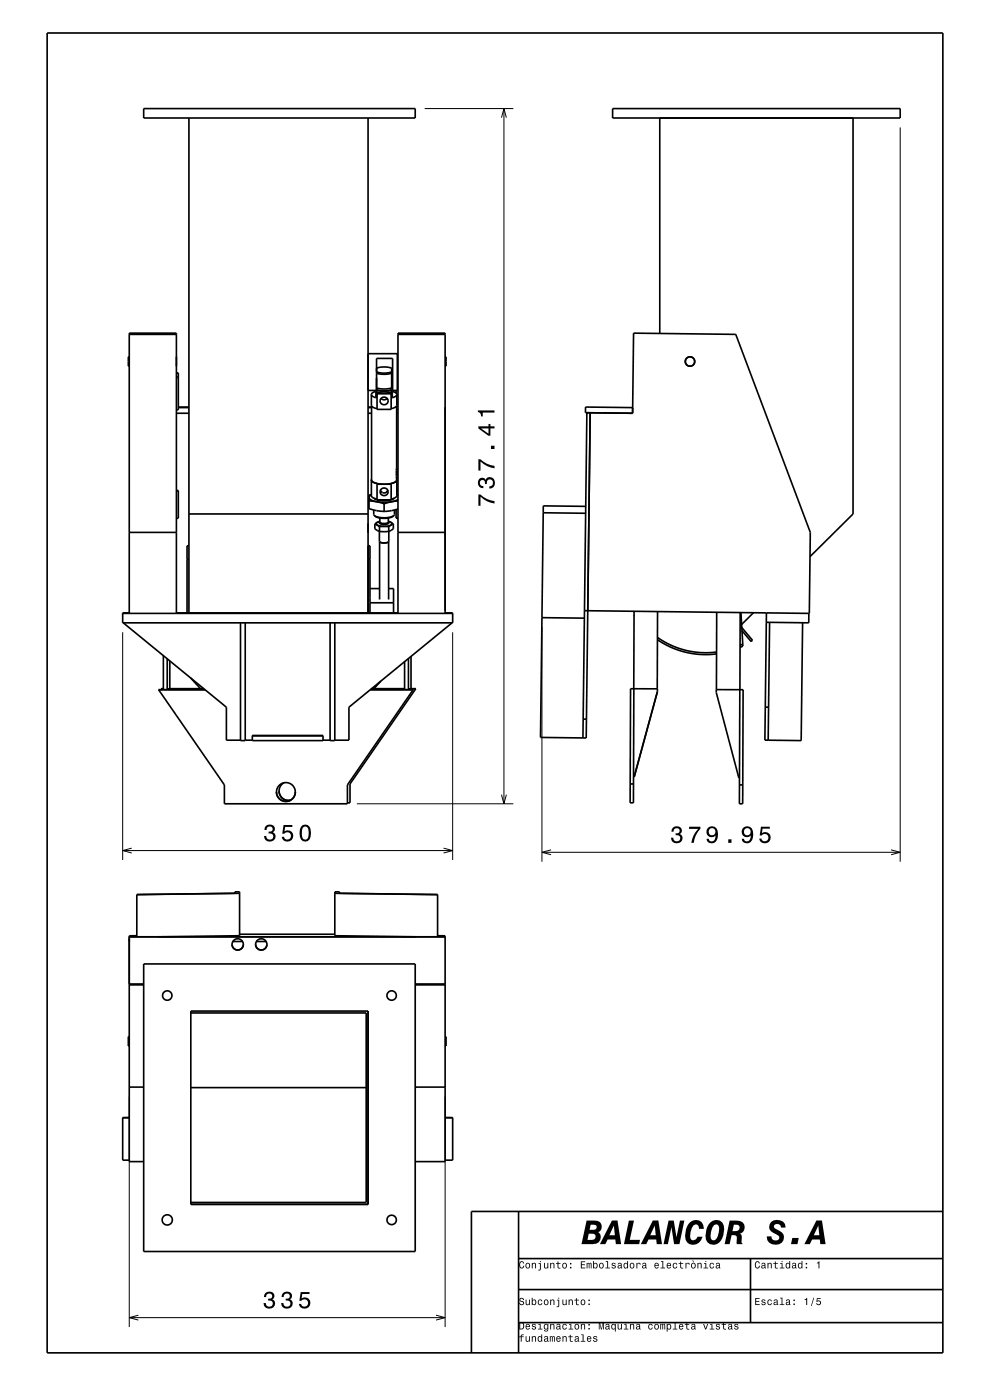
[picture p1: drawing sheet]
<svg xmlns="http://www.w3.org/2000/svg" width="210mm" height="297mm" viewBox="0 0 210 297" stroke-linecap="round" stroke-linejoin="round" font-family="sans-serif">
<g fill="none" stroke="#000" stroke-width=".35">
<path d="M10 7h190v280h-190zM30.5 23h57.6v2h-57.6zM40.1 25v105M78.1 25v105M129.9 23h61.1v2h-61.1zM140 25v45.7M181 25v84l-9.2 9.1M27.4 70.9h10M27.4 75.7h-.2v2h.2M37.4 79.1h.4v7.8l-.4 .1M37.4 79.2h.4M78.1 75h6.2v7.8h-1v-6.8h-3.4v8.2a.78 .78 0 0 1-1.1-.5"/>
<path d="M79.9 78.1l1.4-.3 1.8 .3v6.1a.85 .85 0 0 0 1.1-.5M79.9 79.2l1.5 .2 1.7-.2M79.9 78.9l1.5 .3 1.7-.3M84.3 79.2h.1M84.3 79.1h.1M84.4 70.9h10M94.4 75.7h.2v2h-.2M37.4 80h.4l-.4 .1M37.4 87.7h2.7M37.8 86.4h2.3M37.8 86.5h2.3M78.1 82.8h1.8l-.9 .6-.2 .3"/>
<path d="M78.1 86.4h.7M78.1 86.5h.7M78.1 87.7h.7M78.8 83.7v2.3l.4 .4 .8 .3M78.8 86.1v19.1l.3 .3 .9 .4M79.9 82.8a7.6 7.6 0 0 0 3.2 .1l.9 .5 .2 .3M79.9 83.1l1.5 .3 1.7-.3M79.9 82.7l1.5 .2 1.7-.2M79.9 82.3l1.5 .2 1.7-.2M79.9 83.4l.1 3.4h3l.1-3.4M80 83.5h3M80.8 84.5l.7 .3 .6-.3"/>
<path d="M84 82.8v.6M84.1 99.7v.1M84.1 99.8h.1M84.1 99.6v.1M84.1 99.9v.1M84.1 86.9h.3M84.1 86.1v14.6M84.1 87.7h.3M84.1 99.4v.3M84.1 100h.1M84.1 99.9h.1M84.2 83.7l-.1 2.4-.4 .4-.7 .2"/>
<path d="M84.3 80h.1M124.5 87.6l-.8 68.9M125.2 87.6l-.8 65M134.2 86.5l-10-.1v1.2l10 .1 .2-17 21.7 .2 15.8 42-.3 17.2M27.4 112.9h10M37.4 104.1h.4v5.8l-.4 .1M37.8 104.1l-.4 .1M39.7 118.7h.4M40.1 109h38M40.1 115.8h-.4v14.2M78.1 115.8h.4v14.2M78.1 118.7h.4"/>
<path d="M78.3 106.3l1.6 .1 1.6 .5M78.8 105l-.5 .5a2.14 2.14 0 0 0 2.1 1 6.8 6.8 0 0 0 4-.6M78.8 104.9l-.5 .2v2.8l1.6 .4 1.6 .2M78.8 101.8l.3 .4 .9 .4v3.4h3v-3.4l.9-.4 .3-.4M78.8 101.8a2.57 2.57 0 0 0 2.5 .9 2.94 2.94 0 0 0 2.8-.9M78.8 101.7v.1M79.3 108.2v.9l.1 .3M79.3 105.7a4.4 4.4 0 0 0 4.3 0M79.4 109.4a3.9 3.9 0 0 0 4.1 0M79.4 109.4a4.8 4.8 0 0 0 4.1 0M79.5 111.2l1 .5M79.5 111.2v1a3.4 3.4 0 0 0 3.9 0v-1"/>
<path d="M80 102.7h3M80.5 111.7h2M80.5 111.7v3.3M80.5 114.9v12.3M80.5 109.9l.1 1 .8 .2 1-.2v-1M80.5 115l1 .2 .9-.2M80.5 115h.1M80.6 110.8l-.1 .1a1.51 1.51 0 0 0 2 .1l-.1-.2M80.7 110.9a1.39 1.39 0 0 0 1.6 0M80.7 104a.81 .81 0 0 0 .8 .6 .81 .81 0 0 0 .8-.6M81.5 106.9v1.6M82.4 110.6l.5 .2z"/>
<path d="M82.4 115l-.8 .2-1-.2M82.4 114.9v12.3M82.5 111.7l-.1 3.3M82.9 110.8a.36 .36 0 0 1 .3 .5 .36 .36 0 0 1-.5 .2 2.99 2.99 0 0 1-2.9-.4l.1-.2 .7-.3-1.1 .6M82.9 110.8l.5 .4M83.4 111.2l-.9 .5M83.7 108.2v.9l-.2 .3M84 108.1v1.8h.4M84.1 100.7h.1M84.1 100.5v.2M84.1 101.4h.1M84.1 100.9h.1"/>
<path d="M84.1 100.2h.1M84.1 100.4v.3M84.1 100v.2M84.1 100.8v.1M84.1 100.4v.1M84.1 101h.1M84.1 101.7l.1 .1M84.1 101.4l.1 3.8-.4 .4-.8 .3M84.1 100.7v.2M84.1 101v.3M84.1 100.9v.2M84.1 101.3v.1"/>
<path d="M84.1 101.2v.2M84.1 101v.1M84.2 104.1h.2M84.2 105l.2 .1M84.2 104.9l.2 .1M84.4 104h-.2M84.4 106.3l-2.9 .6M84.4 108l-2.9 .5M84.4 112.9h10M115.2 108.8l9 .1M124.2 107.4l-9-.1-.5 49.1 9 .1M26 130.1h70"/>
<path d="M26.1 132.1l21.9 17.9v7h3M27.4 130.1v-59.4h10v59.4M27.4 130h-1.4v2.1h70v-2.1h-1.6M34.7 139.1v7.2M35.5 139.8v6.5M37.4 130h47M51 132.1v25h1v-25M70 132.1v25h1v-25M78.5 124.9h2M78.5 127.9h5M82.4 124.9h1.1v5.1M84.4 130.1v-59.4h10v59.4"/>
<path d="M86.6 139.7v6.6M87.2 139.3v6.8M95.9 132.1l-21.9 17.9v7h-3M115 131l9 .1M124 129.6l47.6 .5M134.5 130.5v.1M134.5 129.7l-.1 40.6h-.7l.1-24.2h5.7v.6l-5 18.1h-.1M139.5 135.7l3 1.7 3.1 1 3.2 .5 3.2-.2M139.5 135.2l2.8 1.6 3.3 1.2 3.2 .5 3.2-.2M139.5 129.7l-.1 16.4M152 129.9v16.4M157 130l-.2 40.5h.7l.1-24.2h-5.7v.6l4.8 18.1h.2"/>
<path d="M157.2 130l.4 6.6M157.4 133.1l2.2 2.7-.3 .3-1.9-2.3M157.6 136.6l-.6 .3M157.6 136.6v.5l-.6 .2M159.8 130l-2.5 2.5M162.6 130l-.4 27h.7M163.3 132l-.4 25M170.3 132.1l-.4 25-7-.1M171.6 130.1v2l-9-.1M33.6 146.3h9.9M33.6 146.3l14 20.2v4h26.1v-4l13.9-20.2M33.6 146.3h.1"/>
<path d="M34.2 146.1h.1M34.2 146.1l.1 .2M34.2 146.1h.5M35.5 146.1h.5M35.5 146.3h.1M36 140.2v5.9M40.5 143.8l2 2.3M43.2 146.1h-7.2l.1 .2-.1-.2M52 157h1.5M53.5 156h15v1.1h-15zM53.5 156.1h15M68.5 157h1.5"/>
<path d="M78.6 146.3h9M78.8 146.1h7M80.8 144.5l-1.5 1.6M85.8 140.4v5.9M85.8 146.3h.1M86.6 146.1h.6M87.2 146.1h1M87.2 146.1l-.1 .2M87.2 146.1h.1M87.6 146.3h.1M88.2 146.1l-14 20.2v4h-.5M88.2 146.1h.1"/>
<path d="M123.7 152.6h.7M124.4 152.6v4l-.7-.1M162.3 150h.7M60.2 166.1a2 2 0 0 0-.9 2.4 2 2 0 0 0 2.3 1.3M133.7 166.3h.7M156.9 166.5h.7M27.4 198.7h67M29 198.5h-1.6v47.9h3.1M49.4 199.7h2M49.8 189.5v-.3h1v9.3l-17.2 .2M50.8 189.5l-21.8 .3v8.9M50.8 198.2h20.2"/>
<path d="M54.4 199.7h2.1M71 189.5l21.8 .3v8.9M72 189.5v-.3h-1v9.3l17.3 .2M92.8 198.5h1.6v47.9h-6.3M27.4 219.9h-.2v2h.2M27.4 208.9h3.1M27.4 208.7h3.1M30.5 204.5h57.6v61h-57.6zM40.5 214.5h37.6v41h-37.6zM40.5 214.9h37.2v40.2h-37.2M88.1 208.9h6.3M88.1 208.7h6.3"/>
<path d="M94.4 219.9h.2v2h-.2M27.4 237.1h-1.4v9h1.4M27.4 230.6h3.1M40.5 230.7h37.2M88.1 230.6h6.3M94.4 237.1h1.6v9h-1.6M110 257v30M200 257h-100v30M110 267h90M110 273.6h90M159.2 267v13.6M110 280.6h90"/>
<circle cx="146.4" cy="76.7" r="1"/>
<circle cx="81.5" cy="85.1" r=".84"/>
<circle cx="81.5" cy="104.3" r=".84"/>
<circle cx="60.6" cy="168" r="2"/>
<circle cx="35.5" cy="211.2" r="1"/>
<circle cx="50.4" cy="200.3" r="1.19"/>
<circle cx="55.4" cy="200.3" r="1.2"/>
<circle cx="83.1" cy="211.2" r="1"/>
<circle cx="35.5" cy="258.8" r="1.09"/>
<circle cx="83.1" cy="258.8" r="1"/>
</g>
<g fill="none" stroke="#000" stroke-width=".21">
<path d="M90.1 23h18.8M106.4 25l.5-2 .5 2M106.9 23v147.5M191 27v155.8M79.7 83v1.4M83.3 83v1.4M84.1 99.7h.1M84.1 99.6h.1M84.1 99.8h.1M84.1 100h.1M84.1 99.9h.1M84.1 99.4h.1"/>
<path d="M84.1 100.6h.1M84.1 100.1h.1M84.1 100.7h.1M26 134.1v48.3M96 134.1v48.3M115 133v49.8M28 179.9l-2 .5 2 .6M75.7 170.5h33.2M94.1 179.9l1.9 .5-1.9 .6M106.4 168.6l.5 1.9 .5-1.9M26 180.4h70M115 180.8h76"/>
<path d="M116.9 180.3l-1.9 .5 1.9 .5M189 180.3l2 .5-2 .5M27.4 232.6v48.9M94.4 232.6v48.9M27.4 279.5h67M29.4 279l-2 .5 2 .5M92.5 279l1.9 .5-1.9 .5"/>
</g>
<g fill="#000">
<path d="M101.5 104.9v2.4h.4v-1.9a5.2 5.2 0 0 0 3 1.4v-.5a5.3 5.3 0 0 1-3-1.4zM101.6 101.6a1.17 1.17 0 0 0-.2 1.3 1.17 1.17 0 0 0 1.1 .7v-.5a.62 .62 0 0 1-.7-.3 .62 .62 0 0 1 .2-.8 .62 .62 0 0 1 .8 .2l.1 .5h.4a.72 .72 0 0 1 .4-1 .72 .72 0 0 1 .9 .5 .72 .72 0 0 1-.5 .9l-.3 .1v.4a1.18 1.18 0 0 0 1.2-1.5 1.18 1.18 0 0 0-1.8-.6l-.2 .3a.86 .86 0 0 0-1.4-.2zM101.5 97.4v2.4h.4v-1.9a5.2 5.2 0 0 0 3 1.4v-.5a5.3 5.3 0 0 1-3-1.4zM104.1 94.6v.7h.8v-.7zM101.5 90.4v.5l2.1 1.5h.4v-1.5h.9v-.5h-.9v-.5h-.4v.5zM102.1 90.9h1.5v1.1zM101.4 87.1v.3a.77 .77 0 0 1 .6 .9h.4v-.8h2.5v-.4z" fill-rule="evenodd"/>
<path d="M56.4 175.2l-.3 .9h.4a.62 .62 0 0 1 .4-.8 .62 .62 0 0 1 .8 .3 .62 .62 0 0 1-.2 .8h-.5v.4a.72 .72 0 0 1 .9 .5 .72 .72 0 0 1-.5 .9 .72 .72 0 0 1-.9-.5v-.4h-.5a1.18 1.18 0 0 0 1.5 1.2 1.18 1.18 0 0 0 .6-1.8l-.2-.1a.9 .9 0 0 0 .3-1.2 .9 .9 0 0 0-1-.5zM60.1 175l-.2 1.9h.4a.79 .79 0 0 1 1.1-.2 .79 .79 0 0 1 .1 1.2 .79 .79 0 0 1-1.2-.1l-.1-.3h-.4a1.21 1.21 0 0 0 1.5 1.1 1.21 1.21 0 0 0 .8-1.7 1.21 1.21 0 0 0-1.8-.5l.2-1h1.5v-.4zM63.9 175.4a2.67 2.67 0 0 0 .3 3 1.14 1.14 0 0 0 1.7-.9 2.31 2.31 0 0 0-.6-2.5l-.5-.1-.6 .1zM64.4 175.4h.7a2.37 2.37 0 0 1 0 2.6h-.7a2.38 2.38 0 0 1 0-2.6z" fill-rule="evenodd"/>
<path d="M142.7 175.6l-.3 .8h.5a.62 .62 0 0 1 .3-.7 .62 .62 0 0 1 .8 .2 .62 .62 0 0 1-.2 .9h-.5v.4a.72 .72 0 0 1 .9 .4 .72 .72 0 0 1-.4 1 .72 .72 0 0 1-.9-.6l-.1-.3h-.5a1.18 1.18 0 0 0 1.6 1.2 1.18 1.18 0 0 0 .6-1.8l-.3-.2a.9 .9 0 0 0 .4-1.1 .9 .9 0 0 0-1.1-.5zM146.2 175.4v.4h1.9a5.2 5.2 0 0 0-1.5 3h.6a5.3 5.3 0 0 1 1.4-3v-.4zM150.2 175.6a1.15 1.15 0 0 0-.1 1.7 1.15 1.15 0 0 0 1.7-.1 1.03 1.03 0 0 1-.8 1.3 .57 .57 0 0 1-.7-.6h-.4a1.18 1.18 0 0 0 1.2 1 1.18 1.18 0 0 0 1.1-1.1 1.77 1.77 0 0 0-1.2-2.5zM150.3 176.4a.75 .75 0 0 1 1.5 0 .75 .75 0 0 1-1.5 0zM154.5 178.1v.7h.7v-.7zM157.6 175.6a1.15 1.15 0 0 0 0 1.7 1.15 1.15 0 0 0 1.7-.1 1.03 1.03 0 0 1-.9 1.3 .56 .56 0 0 1-.6-.6h-.5a1.18 1.18 0 0 0 1.3 1 1.18 1.18 0 0 0 1.1-1.1 1.77 1.77 0 0 0-1.2-2.5zM157.8 176.4a.75 .75 0 0 1 1.5 0 .75 .75 0 0 1-1.5 0zM161.4 175.4l-.3 1.8h.5a.79 .79 0 0 1 1.1-.1 .79 .79 0 0 1 .1 1.1 .79 .79 0 0 1-1.2-.1l-.1-.2h-.5a1.21 1.21 0 0 0 1.5 1 1.21 1.21 0 0 0 .9-1.6 1.21 1.21 0 0 0-1.8-.6l.2-.9h1.5v-.4z" fill-rule="evenodd"/>
<path d="M56.3 274.3l-.3 .9h.4a.62 .62 0 0 1 .4-.8 .62 .62 0 0 1 .8 .3 .62 .62 0 0 1-.2 .8h-.5v.4a.72 .72 0 0 1 .9 .4 .72 .72 0 0 1-.5 1 .72 .72 0 0 1-.9-.5v-.4h-.5a1.18 1.18 0 0 0 1.5 1.2 1.18 1.18 0 0 0 .6-1.8l-.2-.2a.97 .97 0 0 0 .2-1.3 .97 .97 0 0 0-1.4-.2zM60 274.3l-.3 .9h.5a.62 .62 0 0 1 .3-.8 .62 .62 0 0 1 .8 .3 .62 .62 0 0 1-.2 .8h-.5v.4a.72 .72 0 0 1 .9 .4 .72 .72 0 0 1-.4 1 .72 .72 0 0 1-.9-.5l-.1-.4h-.5a1.18 1.18 0 0 0 1.6 1.2 1.18 1.18 0 0 0 .6-1.8l-.3-.2a.97 .97 0 0 0 .3-1.3 .97 .97 0 0 0-1.4-.2zM63.8 274.1l-.3 1.9h.4a.79 .79 0 0 1 1.2-.2 .79 .79 0 0 1 0 1.1 .79 .79 0 0 1-1.2 0v-.3h-.5a1.21 1.21 0 0 0 1.5 1.1 1.21 1.21 0 0 0 .8-1.7 1.21 1.21 0 0 0-1.7-.5l.1-1h1.6v-.4z" fill-rule="evenodd"/>
<path d="M110.3 275.4a.53 .53 0 0 0 0 .7 .53 .53 0 0 0 .6 .2 .32 .32 0 0 1-.2 .4 .32 .32 0 0 1-.4-.3h-.2a.5 .5 0 0 0 .7 .5 .5 .5 0 0 0 .1-.8l-.3-.1a.29 .29 0 0 1-.2-.4 .29 .29 0 0 1 .4-.2 .29 .29 0 0 1 .2 .4h.1a.51 .51 0 0 0-.3-.5 .51 .51 0 0 0-.5 .1zM111.5 275.7v.8a.38 .38 0 0 0 .3 .4 .38 .38 0 0 0 .4-.2v.2h.2v-1.2h-.2v.8l-.3 .2-.2-.1v-.9zM112.8 275.3v1.6h.2v-.2a.4 .4 0 0 0 .4 .2 .4 .4 0 0 0 .3-.4l.1-.2a.48 .48 0 0 0-.7-.6l-.1 .2v-.6zM113.1 275.9h.1a.42 .42 0 0 1 .4 .4 .42 .42 0 0 1-.4 .4l-.2-.2zM114.2 275.8a.57 .57 0 0 0-.1 .9 .57 .57 0 0 0 .9-.1v-.2h-.1l-.1 .3a.39 .39 0 0 1-.5-.4 .39 .39 0 0 1 .5-.4v.2h.2l-.2-.4zM115.5 275.8a.57 .57 0 0 0-.1 .9 .57 .57 0 0 0 .9-.2l.1-.2a.51 .51 0 0 0-.3-.6 .51 .51 0 0 0-.6 .1zM115.6 275.9h.1a.42 .42 0 0 1 .5 .4 .42 .42 0 0 1-.5 .4l-.1-.2zM116.7 275.7v1.2h.2v-.9l.3-.2 .2 .2v.9h.2v-.8a.38 .38 0 0 0-.3-.4 .38 .38 0 0 0-.4 .2v-.2zM118.1 275.7v.2h.3v1v.2h-.3v.2h.3l.2-.2v-1.4zM118.4 275.3v.2h.2v-.2zM119.3 275.7v.8a.38 .38 0 0 0 .3 .4 .38 .38 0 0 0 .4-.2v.2h.2v-1.2h-.2v.8l-.3 .2-.2-.1v-.9zM120.6 275.7v1.2h.2v-.9l.3-.2 .2 .2v.9h.2v-.8a.38 .38 0 0 0-.2-.4 .38 .38 0 0 0-.5 .2v-.2zM122.2 275.4v.3h-.4v.2h.4v.9l.6 .1v-.2h-.4v-.3v-.5h.4v-.2h-.4v-.3zM123.3 275.8a.57 .57 0 0 0 0 .9 .57 .57 0 0 0 .8-.2l.1-.2a.51 .51 0 0 0-.3-.6 .51 .51 0 0 0-.6 .1zM123.4 275.9h.1a.42 .42 0 0 1 .5 .4 .42 .42 0 0 1-.5 .4l-.1-.2zM124.8 276.5v.4h.3v-.4zM124.8 275.7v.3h.3v-.3z" fill-rule="evenodd"/>
<path d="M110.3 267.7l-.1 .3a.67 .67 0 0 0 0 .8 .67 .67 0 0 0 .8 .2l.2-.5h-.2l-.2 .4a.61 .61 0 0 1-.5-.6 .61 .61 0 0 1 .5-.6l.2 .3h.2l-.2-.3a.5 .5 0 0 0-.7 0zM111.6 268a.57 .57 0 0 0-.1 .9 .57 .57 0 0 0 .9-.1l.1-.3a.51 .51 0 0 0-.3-.6 .51 .51 0 0 0-.6 .1zM111.7 268.2l.1-.1a.42 .42 0 0 1 .5 .4 .42 .42 0 0 1-.5 .4l-.1-.2zM112.8 267.9v1.2h.2v-.7a.27 .27 0 0 1 .2-.4 .27 .27 0 0 1 .3 .4v.7h.2v-.8a.38 .38 0 0 0-.3-.4 .38 .38 0 0 0-.4 .2v-.2zM114.2 268v.1h.3v1l-.1 .3h-.2v.1h.3l.2-.2v-1.3zM114.5 267.5v.2h.2v-.2zM115.4 267.9v.8a.38 .38 0 0 0 .3 .4 .38 .38 0 0 0 .4-.2v.2h.2v-1.2h-.2v.8l-.3 .3-.2-.2v-.9zM116.7 267.9v1.2h.2v-.7a.27 .27 0 0 1 .2-.4 .27 .27 0 0 1 .3 .4v.7h.2v-.8a.38 .38 0 0 0-.3-.4 .38 .38 0 0 0-.4 .2v-.2zM118.3 267.6v.4h-.4v.1h.4v.9l.6 .1v-.2h-.4v-.2v-.6h.4v-.1h-.4v-.4zM119.4 268a.57 .57 0 0 0 0 .9 .57 .57 0 0 0 .8-.1l.1-.3a.51 .51 0 0 0-.3-.6 .51 .51 0 0 0-.6 .1zM119.5 268.2l.1-.1a.42 .42 0 0 1 .5 .4 .42 .42 0 0 1-.5 .4l-.1-.2zM120.9 268.8v.3h.3v-.3zM120.9 267.9v.3h.3v-.3zM123.2 267.6v1.5h1v-.2h-.8v-.5h.7v-.2h-.7v-.4h.7v-.2zM124.4 267.9v1.2h.2v-.9l.2-.2 .1 1.1h.1l.1-.9 .1-.2 .1 1.1h.2l-.1-1.2-.4 .1-.2-.1-.2 .1zM125.8 267.5v1.6h.2v-.2a.39 .39 0 0 0 .4 .2 .39 .39 0 0 0 .3-.3l.1-.3a.48 .48 0 0 0-.7-.6l-.1 .2v-.6zM126.1 268.2l.1-.1a.42 .42 0 0 1 .4 .4 .42 .42 0 0 1-.4 .4l-.2-.2zM127.2 268a.57 .57 0 0 0 0 .9 .57 .57 0 0 0 .8-.1l.1-.3a.51 .51 0 0 0-.3-.6 .51 .51 0 0 0-.6 .1zM127.3 268.2l.1-.1a.42 .42 0 0 1 .5 .4 .42 .42 0 0 1-.5 .4l-.1-.2zM128.5 267.5v.2h.3v1.2h-.4v.2h1v-.2h-.4v-1.4zM129.8 268v.1a.6 .6 0 0 0 .6 .6 .27 .27 0 0 1-.2 .3 .27 .27 0 0 1-.3-.3h-.2a.42 .42 0 0 0 .6 .4 .42 .42 0 0 0 .1-.7l-.4-.1a.23 .23 0 0 1 .1-.3 .23 .23 0 0 1 .3 .2h.2l-.3-.3zM131.1 268l-.1 .3h.2a.24 .24 0 0 1 .3-.3 .24 .24 0 0 1 .2 .4 .44 .44 0 0 0-.6 .1 .44 .44 0 0 0 .1 .6l.5-.2 .3 .2v-.2l-.2-.9zM131.2 268.7a.25 .25 0 0 1 .5 0 .25 .25 0 0 1-.5 0zM132.4 268a.59 .59 0 0 0-.2 .8 .59 .59 0 0 0 .7 .3l.1-.2v.2h.2v-1.6h-.2v.6l-.3-.2zM132.5 268.2l.1-.1a.42 .42 0 0 1 .4 .4 .42 .42 0 0 1-.4 .4l-.1-.2zM133.7 268a.57 .57 0 0 0 0 .9 .57 .57 0 0 0 .8-.1l.1-.3a.51 .51 0 0 0-.3-.6 .51 .51 0 0 0-.6 .1zM133.8 268.2l.1-.1a.42 .42 0 0 1 .5 .4 .42 .42 0 0 1-.5 .4l-.1-.2zM135 267.9v1.2h.2l.1-1h.3l.1 .2h.2a.38 .38 0 0 0-.3-.4 .38 .38 0 0 0-.4 .2v-.2zM136.3 268l-.1 .3h.2a.24 .24 0 0 1 .3-.3 .24 .24 0 0 1 .2 .4 .44 .44 0 0 0-.6 .1 .44 .44 0 0 0 .1 .6l.5-.2 .3 .2v-.2l-.2-.9zM136.4 268.7a.26 .26 0 0 1 .5 0 .26 .26 0 0 1-.5 0zM138.9 268a.57 .57 0 0 0-.1 .9 .57 .57 0 0 0 .9 0v-.2l-.5 .2-.2-.3 .8-.1a.48 .48 0 0 0-.3-.6 .48 .48 0 0 0-.6 .1zM139.1 268.1h.3l.2 .3h-.6zM140.2 267.5v.2h.3v1.2h-.4v.2h1v-.2h-.4v-1.4zM141.5 268a.57 .57 0 0 0-.1 .9 .57 .57 0 0 0 .9 0v-.2l-.5 .2-.2-.3 .8-.1a.48 .48 0 0 0-.3-.6 .48 .48 0 0 0-.6 .1zM141.7 268.1h.3l.2 .3h-.6zM142.8 268a.57 .57 0 0 0 0 .9 .57 .57 0 0 0 .8 0l.1-.2h-.2l-.1 .2a.39 .39 0 0 1-.5-.4 .39 .39 0 0 1 .5-.4l.1 .2h.2l-.3-.4zM144.3 267.6v.4h-.3v.1h.3l.1 .9 .5 .1v-.2h-.4v-.2v-.6h.4v-.1h-.4v-.4zM145.4 267.9v1.2h.2l.1-1h.3l.1 .2h.2a.38 .38 0 0 0-.3-.4 .38 .38 0 0 0-.4 .2v-.2zM146.8 267.4l.4 .4-.2-.4zM146.7 268a.57 .57 0 0 0 0 .9 .57 .57 0 0 0 .8-.1l.1-.3a.51 .51 0 0 0-.3-.6 .51 .51 0 0 0-.6 .1zM146.9 268.2v-.1a.42 .42 0 0 1 .5 .4 .42 .42 0 0 1-.5 .4l-.1-.2zM147.9 267.9v1.2h.2v-.7a.27 .27 0 0 1 .3-.4 .27 .27 0 0 1 .2 .4v.7h.2v-.8a.38 .38 0 0 0-.2-.4 .38 .38 0 0 0-.5 .2v-.2zM149.3 268v.1h.3v.8h-.4v.2h1v-.2h-.4v-.9zM149.6 267.5v.2h.2v-.2zM150.6 268a.57 .57 0 0 0 0 .9 .57 .57 0 0 0 .8 0l.1-.2h-.2l-.1 .2a.39 .39 0 0 1-.5-.4 .39 .39 0 0 1 .5-.4l.1 .2h.2l-.3-.4zM152 268l-.2 .3h.2a.24 .24 0 0 1 .3-.3 .24 .24 0 0 1 .2 .4 .44 .44 0 0 0-.6 .1 .44 .44 0 0 0 .1 .6l.5-.2 .3 .2v-.2l-.2-.9zM152 268.7a.26 .26 0 0 1 .5 0 .26 .26 0 0 1-.5 0z" fill-rule="evenodd"/>
<path d="M124.4 258.9l-1 5h2.3a1.45 1.45 0 0 0 1.6-.8 1.45 1.45 0 0 0-.4-1.7 1.31 1.31 0 0 0 .7-1.6 1.31 1.31 0 0 0-1.5-.9zM124.9 261.7h.8a.67 .67 0 0 1 .6 .8 .67 .67 0 0 1-.8 .5h-.9zM125.3 259.8l1.1 .1a.59 .59 0 0 1 .1 .7 .59 .59 0 0 1-.7 .3h-.7zM129.8 258.9l-2.5 5h1.1l.5-.9h1.6l.1 .9h1.2l-.8-5zM130.2 260l.2 2.1h-1.1zM133.4 258.9l-1 5h3.2l.2-.9h-2.2l.9-4.1zM138.5 258.9l-2.6 5h1.2l.5-.9h1.6l.1 .9h1.1l-.7-5zM138.9 260l.2 2.1h-1.2zM141.8 258.9l-1 5h.9l.7-3.6 .6 3.6h1.1l1.1-5h-1l-.7 3.6-.6-3.6zM146.3 259.3a3.8 3.8 0 0 0-.5 4.3 2.01 2.01 0 0 0 3.2-1.2h-1a.96 .96 0 0 1-1.2 .7l-.2-.2a2.85 2.85 0 0 1 .5-3l.5-.2a.77 .77 0 0 1 .7 1h1a1.72 1.72 0 0 0-1-1.8 1.72 1.72 0 0 0-2 .4zM150.7 259.3a3.8 3.8 0 0 0-.6 4.3 2.05 2.05 0 0 0 3.3-1.5l.2-1.4a1.7 1.7 0 0 0-.9-1.8 1.7 1.7 0 0 0-2 .4zM151.5 259.9l.4-.2a.75 .75 0 0 1 .7 .9 2.9 2.9 0 0 1-1 2.5 .6 .6 0 0 1-.8-.5 3.8 3.8 0 0 1 .7-2.7zM154.8 258.9l-1.1 5h1.1l.4-1.9a.83 .83 0 0 1 1.1 .6v1.3h1.2v-.1a1.28 1.28 0 0 1-.1-1.4l-.1-.4-.3-.3a1.43 1.43 0 0 0 .9-1.7 1.43 1.43 0 0 0-1.6-1.1zM155.7 259.8a.89 .89 0 0 1 1.2 .6 .8 .8 0 0 1-1 .8h-.5zM163.6 259.2a1.4 1.4 0 0 0 .4 2.3l1.1 .6a.61 .61 0 0 1 .1 .8 .61 .61 0 0 1-.7 .3 .77 .77 0 0 1-.8-.9h-1a1.82 1.82 0 0 0 1.7 1.8 1.82 1.82 0 0 0 1.9-1.7 1.88 1.88 0 0 0-1.5-1.5l-.5-.3a.54 .54 0 0 1-.1-.7 .54 .54 0 0 1 .6-.2 .74 .74 0 0 1 .9 .7h.9a1.7 1.7 0 0 0-2.5-1.5zM168.1 262.6l-.3 1.3h1.4l.2-1.3zM173.2 258.9l-2.6 5h1.2l.5-.9h1.6l.1 .9h1.1l-.7-5zM173.6 260l.2 2.1h-1.2z" fill-rule="evenodd"/>
<path d="M160.2 275.4v1.5h.9v-.2h-.7v-.5h.7v-.2h-.7v-.5h.7v-.1zM161.6 275.8l-.1 .1a.6 .6 0 0 0 .7 .6 .27 .27 0 0 1-.2 .2 .27 .27 0 0 1-.3-.2h-.2a.42 .42 0 0 0 .6 .4 .42 .42 0 0 0 .1-.7l-.4-.1a.23 .23 0 0 1 .1-.3 .23 .23 0 0 1 .3 .2h.2l-.3-.3zM162.9 275.8a.57 .57 0 0 0-.1 .9 .57 .57 0 0 0 .9-.1v-.2h-.1l-.1 .3a.39 .39 0 0 1-.5-.4 .39 .39 0 0 1 .5-.4v.2h.2l-.2-.4zM164.2 275.8l-.1 .2h.2a.24 .24 0 0 1 .3-.2 .24 .24 0 0 1 .1 .3 .44 .44 0 0 0-.5 .2 .44 .44 0 0 0 .1 .6l.5-.2 .3 .2v-.2l-.2-1zM164.3 276.5a.26 .26 0 0 1 .5 0 .26 .26 0 0 1-.5 0zM165.5 275.3v.2h.3v1.2h-.4v.2h1v-.2h-.4v-1.4zM166.8 275.8l-.1 .2h.2a.24 .24 0 0 1 .3-.2 .24 .24 0 0 1 .1 .3 .44 .44 0 0 0-.5 .2 .44 .44 0 0 0 .1 .6l.5-.2 .3 .2v-.2l-.2-1zM166.9 276.5a.25 .25 0 0 1 .5 0 .25 .25 0 0 1-.5 0zM168.3 276.5v.4h.3v-.4zM168.3 275.7v.3h.3v-.3zM170.7 275.6v.2h.3v1.1h.2v-1.6zM172.5 275.3l-.5 1.8h.2l.5-1.8zM173.3 275.4l-.1 .8h.1a.34 .34 0 0 1 .6-.1 .34 .34 0 0 1-.1 .5 .34 .34 0 0 1-.5-.1h-.2a.52 .52 0 0 0 .7 .4 .52 .52 0 0 0 .3-.7 .52 .52 0 0 0-.7-.2v-.4h.7v-.2z" fill-rule="evenodd"/>
<path d="M160.3 267.7l-.1 .3a.67 .67 0 0 0 0 .8 .67 .67 0 0 0 .8 .2l.2-.5h-.2l-.2 .4a.61 .61 0 0 1-.5-.6 .61 .61 0 0 1 .5-.6l.2 .3h.2l-.2-.3a.5 .5 0 0 0-.7 0zM161.6 268l-.1 .3h.2a.24 .24 0 0 1 .3-.3 .24 .24 0 0 1 .1 .4 .44 .44 0 0 0-.5 .1 .44 .44 0 0 0 .1 .6l.5-.2 .3 .2v-.2l-.2-.9zM161.7 268.7a.25 .25 0 0 1 .5 0 .25 .25 0 0 1-.5 0zM162.8 267.9v1.2h.2v-.7a.27 .27 0 0 1 .2-.4 .27 .27 0 0 1 .3 .4v.7h.2v-.8a.38 .38 0 0 0-.3-.4 .38 .38 0 0 0-.4 .2v-.2zM164.4 267.6v.4h-.4v.1h.4v.9l.6 .1v-.2h-.4v-.2v-.6h.4v-.1h-.4v-.4zM165.5 268v.1h.3v.8h-.4v.2h1v-.2h-.4v-.9zM165.8 267.5v.2h.2v-.2zM166.8 268a.59 .59 0 0 0-.2 .8 .59 .59 0 0 0 .7 .3l.1-.2v.2h.2v-1.6h-.2v.6l-.3-.2zM166.9 268.2l.1-.1a.42 .42 0 0 1 .4 .4 .42 .42 0 0 1-.4 .4l-.1-.2zM168.1 268l-.1 .3h.2a.24 .24 0 0 1 .3-.3 .24 .24 0 0 1 .1 .4 .44 .44 0 0 0-.5 .1 .44 .44 0 0 0 .1 .6l.5-.2 .3 .2v-.2l-.2-.9zM168.2 268.7a.25 .25 0 0 1 .5 0 .25 .25 0 0 1-.5 0zM169.4 268a.59 .59 0 0 0-.2 .8 .59 .59 0 0 0 .7 .3l.1-.2v.2h.2v-1.6h-.2v.6l-.3-.2zM169.5 268.2l.1-.1a.42 .42 0 0 1 .4 .4 .42 .42 0 0 1-.4 .4l-.1-.2zM170.9 268.8v.3h.3v-.3zM170.9 267.9v.3h.3v-.3zM173.3 267.9v.1h.3v1.1h.2v-1.5z" fill-rule="evenodd"/>
<path d="M110.1 283.5v.2h.4v.9h.2v-.9h.4v-.2h-.4v-.1l.4-.1v-.2h-.4l-.2 .4zM111.5 283.5v.7a.38 .38 0 0 0 .3 .5 .38 .38 0 0 0 .4-.2v.1h.2v-1.1h-.2v.8l-.3 .2-.2-.2v-.8zM112.8 283.5v1.1h.2v-.8l.3-.2 .2 .2v.8h.2v-.7a.38 .38 0 0 0-.3-.5 .38 .38 0 0 0-.4 .2v-.1zM114.2 283.6a.59 .59 0 0 0-.2 .7 .59 .59 0 0 0 .7 .3l.1-.1v.1h.2v-1.5h-.2v.5l-.3-.2zM114.3 283.7l.1-.1a.42 .42 0 0 1 .4 .5 .42 .42 0 0 1-.4 .4l-.1-.3zM115.5 283.5l-.1 .3h.2a.24 .24 0 0 1 .3-.2 .24 .24 0 0 1 .1 .3 .44 .44 0 0 0-.5 .2 .44 .44 0 0 0 .1 .5l.5-.1 .3 .1v-.1l-.2-1zM115.6 284.3a.25 .25 0 0 1 .5 0 .25 .25 0 0 1-.5 0zM116.6 283.5v1.1h.2v-.9l.2-.1 .1 1h.1l.1-.9 .1-.1 .1 1h.2l-.1-1.1-.4 .1-.2-.2-.2 .2zM118.1 283.6a.57 .57 0 0 0-.1 .8 .57 .57 0 0 0 .9 .1v-.2l-.6 .2-.1-.4 .7-.1a.48 .48 0 0 0-.2-.5 .48 .48 0 0 0-.6 .1zM118.3 283.7l.3-.1 .1 .3h-.5zM119.3 283.5v1.1h.2v-.8l.3-.2 .2 .2v.8h.2v-.7a.38 .38 0 0 0-.3-.5 .38 .38 0 0 0-.4 .2v-.1zM120.9 283.2v.3h-.4v.2h.4v.9l.6 .1v-.2l-.4-.1v-.2v-.5h.4v-.2h-.4v-.3zM122 283.5l-.1 .3h.2a.24 .24 0 0 1 .3-.2 .24 .24 0 0 1 .1 .3 .44 .44 0 0 0-.5 .2 .44 .44 0 0 0 .1 .5l.5-.1 .3 .1v-.1l-.2-1zM122.1 284.3a.25 .25 0 0 1 .5 0 .25 .25 0 0 1-.5 0zM123.3 283.1v.1h.3v1.3h-.4v.1h1v-.1h-.4v-1.4zM124.6 283.6a.57 .57 0 0 0-.1 .8 .57 .57 0 0 0 .9 .1v-.2l-.5 .2-.2-.4 .7-.1a.48 .48 0 0 0-.2-.5 .48 .48 0 0 0-.6 .1zM124.8 283.7l.3-.1 .1 .3h-.5zM125.9 283.5v.1a.6 .6 0 0 0 .6 .6 .27 .27 0 0 1-.2 .3 .27 .27 0 0 1-.3-.2h-.2a.42 .42 0 0 0 .6 .4 .42 .42 0 0 0 .1-.7l-.4-.1a.23 .23 0 0 1 .1-.3 .23 .23 0 0 1 .3 .2h.2l-.3-.3z" fill-rule="evenodd"/>
<path d="M110.1 280.5v1.5h.5a.77 .77 0 0 0 .6-.7 .77 .77 0 0 0-.6-.8zM110.3 280.7a.57 .57 0 0 1 .7 .6 .57 .57 0 0 1-.7 .6zM111.6 281a.57 .57 0 0 0-.1 .8 .57 .57 0 0 0 .9 .1v-.2l-.6 .2-.1-.4 .7-.1a.48 .48 0 0 0-.2-.5 .48 .48 0 0 0-.6 .1zM111.8 281.1l.3-.1 .1 .4h-.5zM112.9 280.9l-.1 .1a.6 .6 0 0 0 .7 .7 .27 .27 0 0 1-.2 .2 .27 .27 0 0 1-.3-.2h-.2a.42 .42 0 0 0 .6 .4 .42 .42 0 0 0 .1-.7l-.4-.1a.23 .23 0 0 1 .1-.3 .23 .23 0 0 1 .3 .2h.2l-.3-.3zM114.2 280.9v.2h.3v.8h-.4v.1h1v-.1h-.4v-1zM114.5 280.5v.2h.2v-.2zM115.5 281a.59 .59 0 0 0-.2 .7 .59 .59 0 0 0 .7 .3l.1-.1a.31 .31 0 0 1-.1 .4 .31 .31 0 0 1-.4-.2h-.2a.47 .47 0 0 0 .5 .4 .47 .47 0 0 0 .4-.5v-1.1h-.2v.2l-.3-.3zM115.6 281.1l.1-.1a.42 .42 0 0 1 .4 .5 .42 .42 0 0 1-.4 .4l-.1-.2zM116.7 280.9v1.1h.2v-.6a.27 .27 0 0 1 .2-.4 .27 .27 0 0 1 .3 .3v.7h.2v-.7a.38 .38 0 0 0-.3-.4 .38 .38 0 0 0-.4 .2v-.2zM118.1 280.9l-.1 .3h.2a.24 .24 0 0 1 .3-.2 .24 .24 0 0 1 .1 .3 .44 .44 0 0 0-.5 .2 .44 .44 0 0 0 .1 .5l.5-.1 .3 .1v-.1l-.2-1zM118.2 281.7a.25 .25 0 0 1 .5 0 .25 .25 0 0 1-.5 0zM119.4 281a.57 .57 0 0 0-.1 .9 .57 .57 0 0 0 .9-.1v-.2h-.1l-.1 .2a.39 .39 0 0 1-.5-.3 .39 .39 0 0 1 .5-.4l.1 .2h.1l-.2-.4zM120.7 280.9v.2h.3v.8h-.4v.1h1v-.1h-.4v-1zM121 280.5v.2h.2v-.2zM122 281a.57 .57 0 0 0 0 .9 .57 .57 0 0 0 .8-.2l.1-.2a.51 .51 0 0 0-.3-.6 .51 .51 0 0 0-.6 .1zM122.1 281.1l.1-.1a.42 .42 0 0 1 .5 .5 .42 .42 0 0 1-.5 .4l-.1-.2zM123.2 280.9v1.1h.2v-.6a.27 .27 0 0 1 .2-.4 .27 .27 0 0 1 .3 .3v.7h.2v-.7a.38 .38 0 0 0-.2-.4 .38 .38 0 0 0-.5 .2v-.2zM124.8 281.7v.3h.3v-.3zM124.8 280.9v.3h.3v-.3zM127 280.5v1.5h.2v-1.3l.3 1.3h.2l.2-1.3v1.3h.2v-1.5h-.3l-.2 1.4-.3-1.4zM128.5 280.9l-.1 .3h.2a.24 .24 0 0 1 .3-.2 .24 .24 0 0 1 .1 .3 .44 .44 0 0 0-.5 .2 .44 .44 0 0 0 .1 .5l.5-.1 .3 .1v-.1l-.2-1zM128.6 281.7a.26 .26 0 0 1 .5 0 .26 .26 0 0 1-.5 0zM129.8 281a.59 .59 0 0 0-.2 .7 .59 .59 0 0 0 .7 .3l.1-.1v.6h.2v-1.6h-.2v.2l-.3-.3zM129.9 281.1l.1-.1a.42 .42 0 0 1 .4 .5 .42 .42 0 0 1-.4 .4l-.1-.2zM131 280.9v.7a.38 .38 0 0 0 .3 .5 .38 .38 0 0 0 .4-.2v.1h.2v-1.1h-.2v.8l-.3 .2-.2-.2v-.8zM132.4 280.9v.2h.3v.8h-.4v.1h1v-.1h-.4v-1zM132.7 280.5v.2h.2v-.2zM133.6 280.9v1.1h.2v-.6a.27 .27 0 0 1 .2-.4 .27 .27 0 0 1 .3 .3v.7h.2v-.7a.38 .38 0 0 0-.2-.4 .38 .38 0 0 0-.5 .2v-.2zM135 280.9l-.1 .3h.2a.24 .24 0 0 1 .3-.2 .24 .24 0 0 1 .2 .3 .44 .44 0 0 0-.6 .2 .44 .44 0 0 0 .1 .5l.5-.1 .3 .1v-.1l-.2-1zM135.1 281.7a.26 .26 0 0 1 .5 0 .26 .26 0 0 1-.5 0zM137.6 281a.57 .57 0 0 0 0 .9 .57 .57 0 0 0 .8-.1l.1-.2h-.2l-.1 .2a.39 .39 0 0 1-.5-.3 .39 .39 0 0 1 .5-.4l.1 .2h.2l-.3-.4zM138.9 281a.57 .57 0 0 0 0 .9 .57 .57 0 0 0 .8-.2l.1-.2a.51 .51 0 0 0-.3-.6 .51 .51 0 0 0-.6 .1zM139 281.1l.1-.1a.42 .42 0 0 1 .5 .5 .42 .42 0 0 1-.5 .4l-.1-.2zM140.1 280.9v1.1h.1v-.9l.2-.1 .1 1h.2v-.9l.1-.1 .1 1h.2l-.1-1.1-.4 .1-.2-.2-.2 .2zM141.4 280.9v1.6h.2v-.6l.1 .1a.53 .53 0 0 0 .7-.5 .53 .53 0 0 0-.7-.5l-.1 .1v-.2zM141.7 281.1l.1-.1a.42 .42 0 0 1 .4 .5 .42 .42 0 0 1-.4 .4l-.2-.2zM142.8 280.5v.1h.3v1.3h-.4v.1h1v-.1h-.4v-1.4zM144.1 281a.57 .57 0 0 0-.1 .8 .57 .57 0 0 0 .9 .1v-.2l-.5 .2-.2-.4 .8-.1a.48 .48 0 0 0-.3-.5 .48 .48 0 0 0-.6 .1zM144.3 281.1l.3-.1 .2 .4h-.6zM145.6 280.6v.3h-.3v.2h.3l.1 .9 .5 .1v-.2l-.4-.1v-.2v-.5h.4v-.2h-.4v-.3zM146.8 280.9l-.2 .3h.2a.24 .24 0 0 1 .3-.2 .24 .24 0 0 1 .2 .3 .44 .44 0 0 0-.6 .2 .44 .44 0 0 0 .1 .5l.5-.1 .3 .1v-.1l-.2-1zM146.8 281.7a.25 .25 0 0 1 .5 0 .25 .25 0 0 1-.5 0zM149.2 280.9l.4 1.1h.2l.4-1.1h-.2l-.3 .9-.3-.9zM150.6 280.9v.2h.3v.8h-.4v.1h1v-.1h-.4v-1zM150.9 280.5v.2h.2v-.2zM152 280.9l-.1 .1a.6 .6 0 0 0 .7 .7 .27 .27 0 0 1-.3 .2 .27 .27 0 0 1-.3-.2h-.2a.42 .42 0 0 0 .6 .4 .42 .42 0 0 0 .2-.7l-.5-.1a.23 .23 0 0 1 .2-.3 .23 .23 0 0 1 .2 .2h.2l-.2-.3zM153.4 280.6v.3h-.3v.2h.3l.1 .9 .5 .1v-.2l-.4-.1v-.2v-.5h.4v-.2h-.4v-.3zM154.6 280.9l-.1 .3h.1a.24 .24 0 0 1 .3-.2 .24 .24 0 0 1 .2 .3 .44 .44 0 0 0-.6 .2 .44 .44 0 0 0 .1 .5l.5-.1 .3 .1v-.1l-.2-1zM154.6 281.7a.25 .25 0 0 1 .5 0 .25 .25 0 0 1-.5 0zM155.9 280.9l-.1 .1a.6 .6 0 0 0 .7 .7 .27 .27 0 0 1-.3 .2 .27 .27 0 0 1-.3-.2h-.2a.42 .42 0 0 0 .6 .4 .42 .42 0 0 0 .2-.7l-.5-.1a.23 .23 0 0 1 .2-.3 .23 .23 0 0 1 .2 .2h.2l-.2-.3z" fill-rule="evenodd"/>
</g>
</svg>
